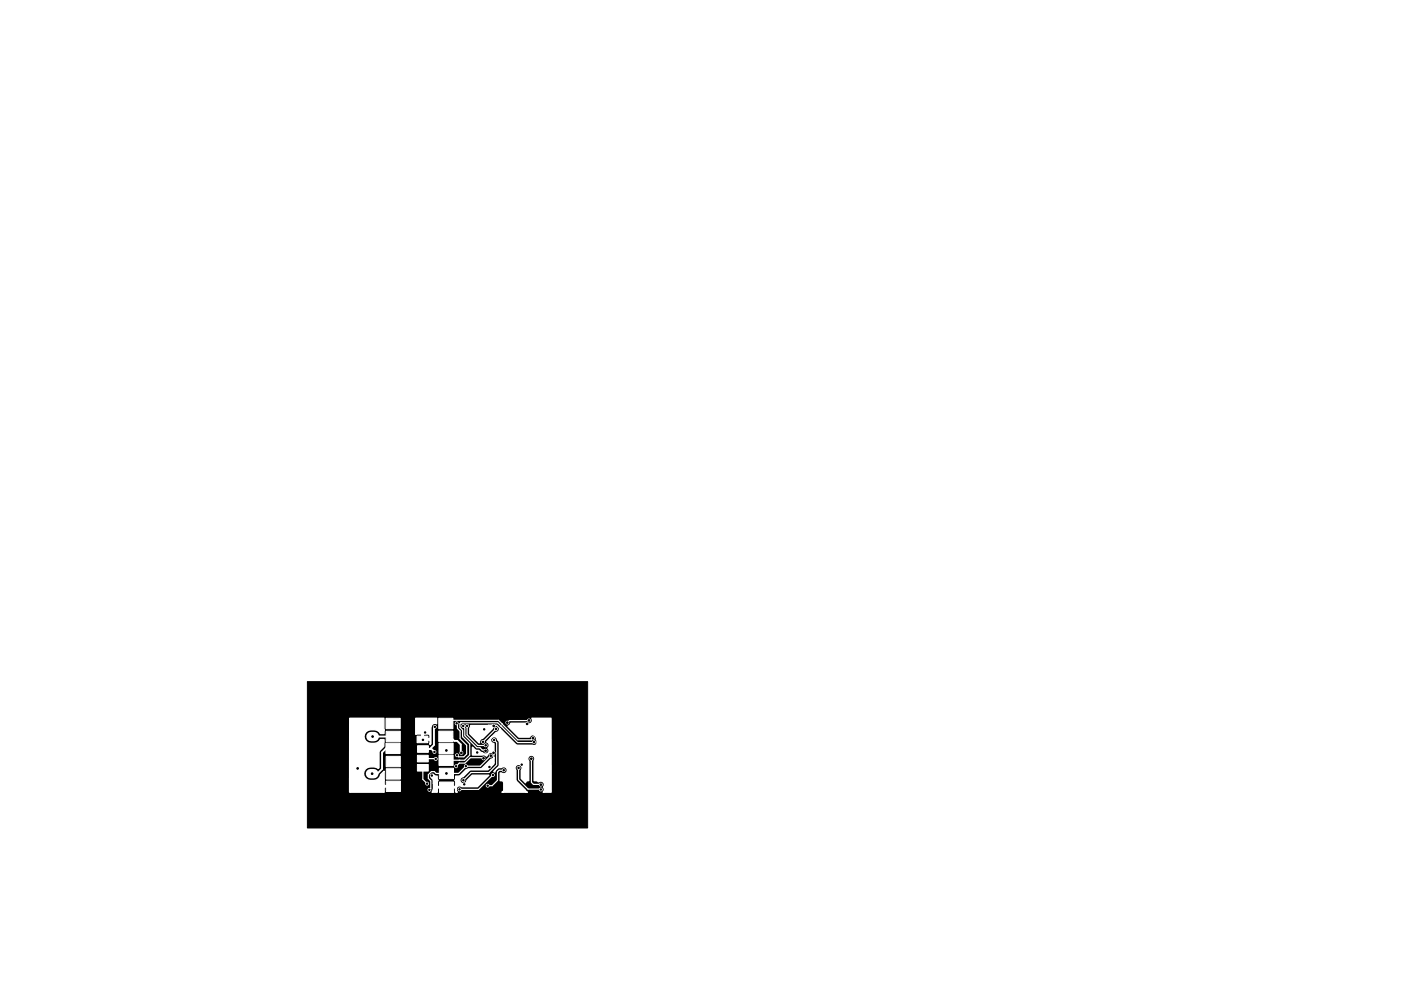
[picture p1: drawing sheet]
<svg xmlns="http://www.w3.org/2000/svg" width="297mm" height="210mm" viewBox="0 0 297 210" stroke-linecap="round" stroke-linejoin="round" font-family="sans-serif">
<g fill="#000" stroke="#000" stroke-width=".21">
<path d="M65.2 144.6h59.4v31.1h-59.4z"/>
<circle cx="79" cy="156.3" r=".17"/>
<circle cx="89.7" cy="157" r=".15"/>
<circle cx="90.1" cy="155.4" r=".15"/>
<circle cx="92.1" cy="159.5" r=".15"/>
<circle cx="92.2" cy="154.2" r=".15"/>
<circle cx="94.6" cy="159.2" r=".18"/>
<circle cx="96.8" cy="153.5" r=".15"/>
<circle cx="97.8" cy="159.7" r=".18"/>
<circle cx="98.2" cy="154" r=".15"/>
<circle cx="99" cy="154" r=".15"/>
<circle cx="101.2" cy="159.6" r=".15"/>
<circle cx="102.4" cy="157.4" r=".15"/>
<circle cx="102.7" cy="154.7" r=".15"/>
<circle cx="102.9" cy="159.3" r=".17"/>
<circle cx="103" cy="158.1" r=".15"/>
<circle cx="104.6" cy="159.7" r=".17"/>
<circle cx="104.7" cy="154" r=".17"/>
<circle cx="104.8" cy="157" r=".15"/>
<circle cx="105.2" cy="154.7" r=".15"/>
<circle cx="107.6" cy="153.3" r=".17"/>
<circle cx="111.8" cy="153.6" r=".18"/>
<circle cx="112.1" cy="152.8" r=".18"/>
<circle cx="113" cy="156.6" r=".17"/>
<circle cx="113.2" cy="157.4" r=".17"/>
<circle cx="75.8" cy="163" r=".17"/>
<circle cx="78.9" cy="164.1" r=".17"/>
<circle cx="90.6" cy="166.3" r=".15"/>
<circle cx="91" cy="167.6" r=".15"/>
<circle cx="91.6" cy="164.5" r=".15"/>
<circle cx="92.4" cy="161" r=".15"/>
<circle cx="94.7" cy="164.1" r=".17"/>
<circle cx="96.7" cy="162.6" r=".15"/>
<circle cx="96.9" cy="160.2" r=".15"/>
<circle cx="97.4" cy="167.5" r=".15"/>
<circle cx="98.2" cy="165.5" r=".15"/>
<circle cx="98.4" cy="166.4" r=".15"/>
<circle cx="98.8" cy="162.6" r=".15"/>
<circle cx="102.5" cy="160.9" r=".17"/>
<circle cx="103.4" cy="166.7" r=".15"/>
<circle cx="103.8" cy="162.7" r=".15"/>
<circle cx="104.1" cy="160.3" r=".17"/>
<circle cx="104.5" cy="164.4" r=".15"/>
<circle cx="106.8" cy="163.4" r=".15"/>
<circle cx="109.9" cy="162.9" r=".15"/>
<circle cx="110.6" cy="162.2" r=".15"/>
<circle cx="112.6" cy="161" r=".17"/>
<circle cx="114.7" cy="167.5" r=".15"/>
<circle cx="114.7" cy="166.5" r=".18"/>
</g>
<path d="M78.7 156.3h.7M78.6 164.1h.7" fill="none" stroke="#fff" stroke-width="2"/>
<g fill="#fff" stroke="#fff" stroke-width=".21">
<path d="M81.9 163.1h3v2.2h-3z"/>
<path d="M93.1 163h3v2.2h-3z"/>
<path d="M81.9 165.7h3v2.2h-3z"/>
<path d="M93.2 165.9h3v2.2h-3z"/>
<path d="M93.1 160.2h3v2.2h-3z"/>
<path d="M81.9 160.5h3v2.2h-3z"/>
<path d="M93 152.4h3v2.2h-3z"/>
<path d="M81.8 152.4h3v2.2h-3z"/>
<path d="M81.9 155.1h3v2.2h-3z"/>
<path d="M93 155.1h3v2.2h-3z"/>
<path d="M81.8 157.7h3v2.2h-3z"/>
<path d="M93.1 157.7h3v2.2h-3z"/>
<path d="M88.5 162.2h2.3v1.4h-2.3z"/>
<path d="M88.5 160.2h2.3v1.4h-2.3z"/>
<path d="M88.5 158.2h2.3v1.4h-2.3z"/>
<path d="M88.4 156.2h2.3v1.4h-2.3z"/>
<circle cx="96.9" cy="160.2" r=".3"/>
<circle cx="96.8" cy="153.5" r=".3"/>
<circle cx="92.1" cy="159.5" r=".3"/>
<circle cx="92.2" cy="154.2" r=".3"/>
<circle cx="107.6" cy="153.3" r=".3"/>
<circle cx="112.1" cy="152.8" r=".3"/>
<circle cx="104.7" cy="154" r=".3"/>
<circle cx="75.8" cy="163" r=".3"/>
<circle cx="111.8" cy="153.6" r=".3"/>
<circle cx="104.6" cy="159.7" r=".3"/>
<circle cx="101.2" cy="159.6" r=".3"/>
<circle cx="102.7" cy="154.7" r=".3"/>
<circle cx="110.6" cy="162.2" r=".3"/>
<circle cx="90.1" cy="155.4" r=".3"/>
<circle cx="103.8" cy="162.7" r=".3"/>
<circle cx="98.4" cy="166.4" r=".3"/>
<circle cx="91.5" cy="164.5" r=".3"/>
<circle cx="89.7" cy="157" r=".3"/>
<circle cx="94.7" cy="164.1" r=".3"/>
<circle cx="104.1" cy="160.3" r=".3"/>
<circle cx="98.8" cy="162.6" r=".3"/>
<circle cx="91" cy="167.6" r=".3"/>
<circle cx="106.8" cy="163.4" r=".3"/>
<circle cx="103.4" cy="166.7" r=".3"/>
<circle cx="104.5" cy="164.4" r=".3"/>
<circle cx="97.4" cy="167.5" r=".3"/>
<circle cx="104.7" cy="157" r=".3"/>
<circle cx="98.3" cy="165.5" r=".3"/>
<circle cx="102.5" cy="160.9" r=".3"/>
<circle cx="96.7" cy="162.6" r=".3"/>
<circle cx="99" cy="154" r=".3"/>
<circle cx="103" cy="158.1" r=".3"/>
<circle cx="103" cy="159.3" r=".3"/>
<circle cx="98.2" cy="154" r=".3"/>
<circle cx="113.2" cy="157.4" r=".3"/>
<circle cx="113" cy="156.6" r=".3"/>
<circle cx="92.4" cy="161" r=".3"/>
<circle cx="90.6" cy="166.3" r=".3"/>
<circle cx="97.8" cy="159.7" r=".3"/>
<circle cx="94.6" cy="159.2" r=".3"/>
<circle cx="110" cy="162.9" r=".3"/>
<circle cx="114.7" cy="167.5" r=".3"/>
<circle cx="114.7" cy="166.5" r=".3"/>
<circle cx="112.7" cy="161" r=".3"/>
<circle cx="105.2" cy="154.7" r=".3"/>
<circle cx="102.4" cy="157.4" r=".3"/>
</g>
<g fill="none" stroke="#fff" stroke-width=".25">
<path d="M89.6 156.9l.1 .1M94.5 153.5l.7-.7h10.5l4.1 4.2h2.9l.3-.4M94.5 156.2h1.5M94.6 158.8v.4M96.8 153.5l.2 .1v.9l.5 .6v1.6l1.4 1.4v1.9l-.5 .6h-1.2l-.3-.4M98.4 154.1l-.2-.1 .3 .5v1.6l2.6 2.5h.7l.4 .5h.6l.2 .2M99 154v1.9l2.3 2.3 1.7-.1M102.7 154.7l.8-.8h1.8l.8 .7v1.7M103.9 159.5h.5l.3 .3v2l-1.4 1.4h-4.1l-1.9 2v1.2M104.8 157l.5 .5v4.8l-1.6 1.6h-3.8M105.2 154.7l-2.8 2.7M106.1 156.3h-1.7l-.5 .5v2.8l-.4 .4h-2l-.4-.3"/>
<path d="M106.1 156.3l4.5 4.5M106.2 154.1h.1M106.4 153.6h.1M111.8 153.6l1.3 1.3v.9l.8 .8v1.4l-2.9 2.8h-.4M112.1 152.8l-4.1 .1-.4 .4M113.2 157.4l-3.5 .1-4.2-4.1h-7.8l-.2 .1v.9l.6 .5v1.4l1.5 1.5v2.4l-1.1 1.1h-3.9M113.3 158.5h.1M75.8 163v2l1.8 1.8h5.8M89.7 160.9l2.7 .1M89.7 162.9v2.4l.9 1M91.5 164.5l.4 .4v1.4l.7 .7h3.7l.7-.6h1.4M99.9 163.9l-1.7 1.6"/>
<path d="M102.5 160.9l-.1-.1h-2.7l-1.1 1.1h-1.2l-.7 .7M103.8 162.7h.1M104.1 160.3l-2.3 2.3h-3l-1.6 1.5h-4.7l-.4-.4h-.6l-.7 .7v.8l.5 .5v1.6l-.3 .3M104.5 164.4l-3.1 3.1h-4M106.8 163.4h-1l-.3 .4v1.8l-1.2 1.1h-.9M109.9 162.9v2.5l2.1 2 2.7 .1M110.6 160.8v1.4M110.6 162.2h.1M112.7 161v5l.4 .4 1.6 .1"/>
</g>
<path d="M79 156.3h4.4M83.3 158.8h-1.4l-.9 .8v3.5l-1 1h-1.1M83.4 156.2v.1M89.7 158.9h1.8l.6 .6M90.1 155.4l-.5 .6v.9M92.2 154.2l-.2 .2v3.6l-.9 .9M94.6 159.2h.1M95.3 156.2l1 1h.6l.8 .7v1.7l.1 .1" fill="none" stroke="#fff" stroke-width=".4"/>
<path d="M104.3 153.9l.4 .1" fill="none" stroke="#fff" stroke-width=".3"/>
<path d="M104.5 164.4h.1" fill="none" stroke="#fff" stroke-width=".21"/>
<g fill="#fff" stroke="#fff" stroke-width=".3">
<path d="M100.2 158.5l.7 .7a1.04 1.04 0 0 1 1.1 .5h.2a.78 .78 0 0 0 1.2 .2 .78 .78 0 0 0 0-1.2 .75 .75 0 0 0 .3-.7 .75 .75 0 0 0-.5-.6l2-2a.73 .73 0 0 0 .7-.8l3.6 3.5h3.4a.81 .81 0 0 0 1-.3 .81 .81 0 0 0-.2-1 .76 .76 0 0 0-.5-.9 .76 .76 0 0 0-.9 .5h-2.3l-2.3-2.3 .5-.4 .1-.2h3.4a.76 .76 0 0 0 1-.1 .76 .76 0 0 0 .1-1h4v15.7h-1.6a.72 .72 0 0 0 0-1.1 .81 .81 0 0 0 0-1.1 .81 .81 0 0 0-1.1-.1l-.2-.1-.7-.1v-4.2a.76 .76 0 0 0 0-1 .76 .76 0 0 0-1.1 0 .76 .76 0 0 0 0 1.1v4.1l-.4 .1-.3 .4-.9-.9v-1.8a.76 .76 0 0 0 0-1 .76 .76 0 0 0-1.1 0 .76 .76 0 0 0 0 1v2.2l2.4 2.5h-5.4l.4-.3v-1.7l-.3-.4-.5-.1 .1-1.6h.2a.76 .76 0 0 0 1.1-.1 .76 .76 0 0 0 0-1 .76 .76 0 0 0-1.1-.1 1.19 1.19 0 0 0-1.4 1l-.2-.1 1-1 .2-.4v-4.8l-.4-.6a.77 .77 0 0 0-.8-.6 .77 .77 0 0 0-.7 .7 .77 .77 0 0 0 .7 .8v2.2a.75 .75 0 0 0-.8-.4 .75 .75 0 0 0-.6 .7l-.2 .1a.72 .72 0 0 0-.8-.2h-2.1z"/>
<path d="M91.4 164.6l.4-.3 .5 .3 .4 .1v.7l.2 .2-.2 .3v1h3.9v-1l-.2-.3 .2-.9 .9-.1 1.3-1.3 .5-.2h2.8l2-2 .6-.4v1.3l-1.3 1.3-3.7 .1-1.5 1.4a.76 .76 0 0 0-.7 .8 .76 .76 0 0 0 .7 .7 .76 .76 0 0 0 .8-.7l1.1-1.1h3.5l-2.4 2.4h-3.3a.75 .75 0 0 0-1.1 .1 .75 .75 0 0 0 .2 1.1h-.4v-.9h-3.9v.9h-1.1l.3-.8v-1.6l-.5-.8z"/>
<path d="M88.1 152.4h4.5v1.2a.85 .85 0 0 0-1.2 .8v3.4l-.2 .2-.1-1h-1.7v-1.2h.3v.9h1.4l.1-.6-.2-.3h-2.9z"/>
<path d="M99.8 153.9h5.2l-2.7 2.7a.74 .74 0 0 0-.6 1l-2.1-1.9v-1.2z"/>
<path d="M74.1 152.4h7.3v3.2h-.7a2.07 2.07 0 0 0-3.4 .1 1.6 1.6 0 0 0 .4 1.7 1.6 1.6 0 0 0 1.7 .3l.5-.1 .8-.7h.7v1.4l-1 1.1v3.5l-.2 .1a2.15 2.15 0 0 0-3 .6 1.6 1.6 0 0 0 .4 1.7 1.6 1.6 0 0 0 1.7 .3 1.39 1.39 0 0 0 1.4-1.2l.7-.8v3.1h2.1l.1 .3h-2.2l.1 1.1h-7.4z"/>
</g>
</svg>
